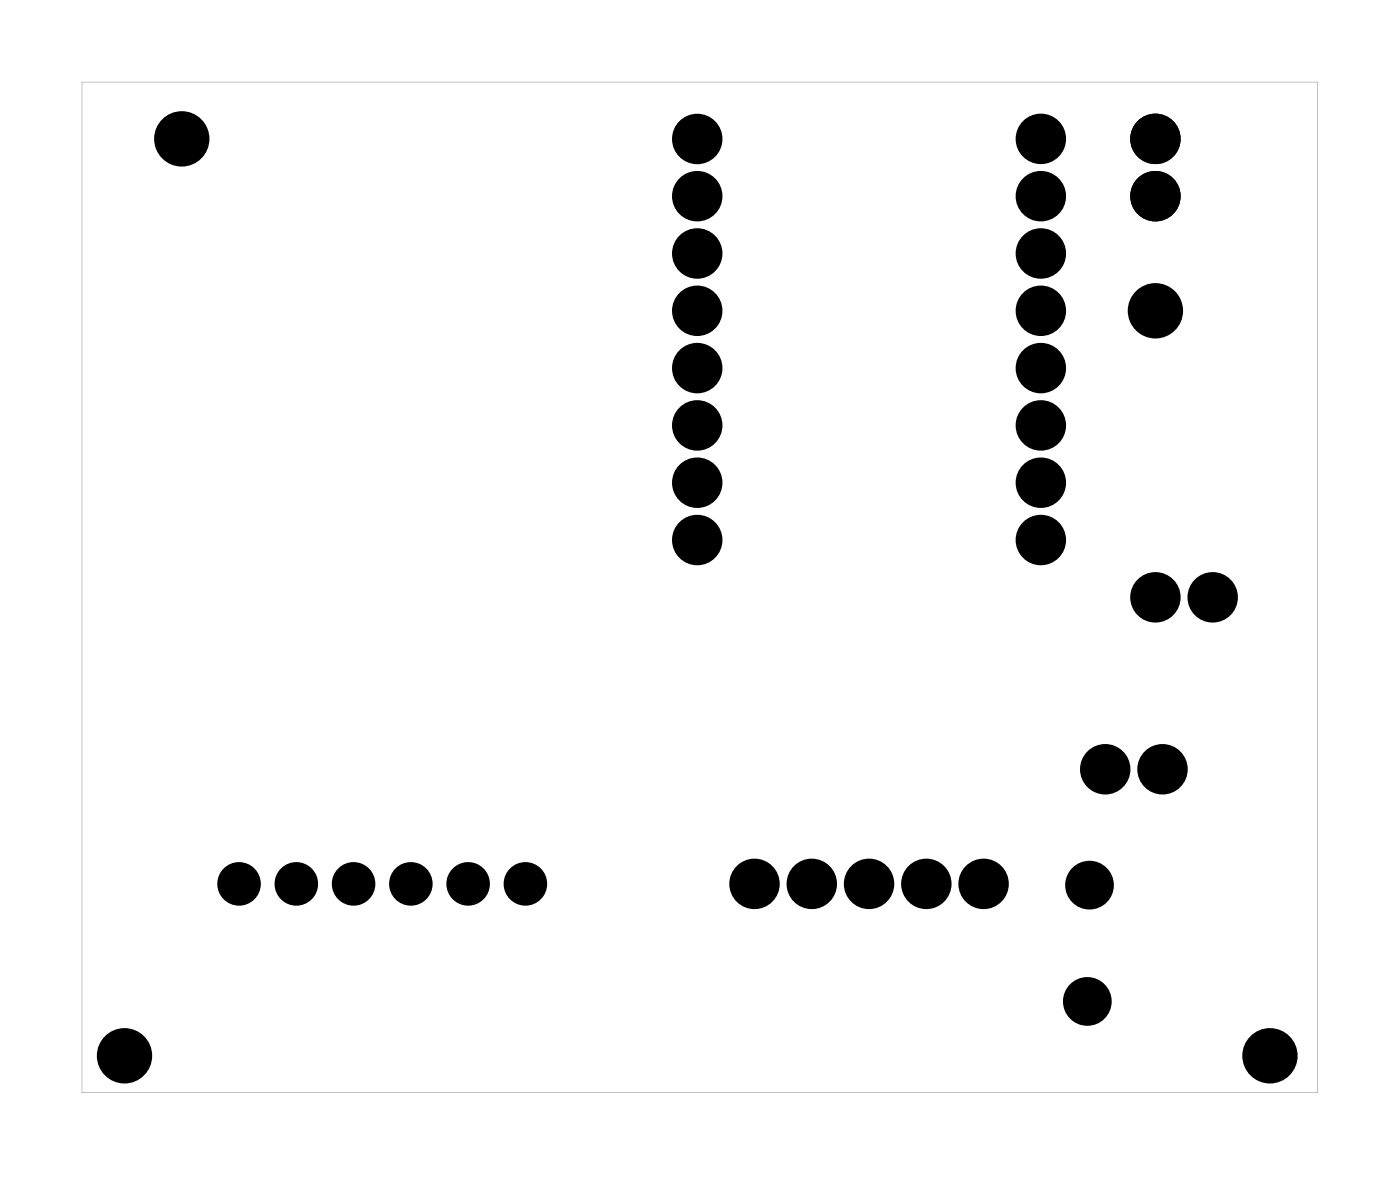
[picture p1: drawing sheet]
<svg xmlns="http://www.w3.org/2000/svg" width="62mm" height="52mm" viewBox="0 0 62 52" stroke-linecap="round" stroke-linejoin="round" font-family="sans-serif">
<g fill="#000">
<path d="M3.6 3.6h54.8v44.8h-54.8zM3.6 3.6v44.8h54.8v-44.8z"/>
<circle cx="10.6" cy="39.2" r=".62"/>
<circle cx="13.1" cy="39.2" r=".62"/>
<circle cx="15.7" cy="39.2" r=".62"/>
<circle cx="18.2" cy="39.2" r=".62"/>
<circle cx="20.8" cy="39.2" r=".62"/>
<circle cx="23.3" cy="39.2" r=".62"/>
</g>
<g fill="#000">
<circle cx="8.1" cy="6.2" r="1.1"/>
<circle cx="30.9" cy="8.7" r=".74"/>
<circle cx="30.9" cy="11.2" r=".74"/>
<circle cx="30.9" cy="6.2" r=".74"/>
<circle cx="30.9" cy="13.8" r=".74"/>
<circle cx="30.9" cy="18.9" r=".74"/>
<circle cx="30.9" cy="16.3" r=".74"/>
<circle cx="46.2" cy="16.3" r=".74"/>
<circle cx="46.2" cy="18.9" r=".74"/>
<circle cx="46.2" cy="11.2" r=".74"/>
<circle cx="46.2" cy="13.8" r=".74"/>
<circle cx="46.2" cy="6.2" r=".74"/>
<circle cx="46.2" cy="8.7" r=".74"/>
<circle cx="51.2" cy="13.8" r="1.1"/>
<circle cx="51.2" cy="6.2" r=".74"/>
<circle cx="51.2" cy="8.7" r=".74"/>
<circle cx="30.9" cy="23.9" r=".74"/>
<circle cx="30.9" cy="21.4" r=".74"/>
<circle cx="33.5" cy="39.2" r=".74"/>
<circle cx="36" cy="39.2" r=".74"/>
<circle cx="38.5" cy="39.2" r=".74"/>
<circle cx="41.1" cy="39.2" r=".74"/>
<circle cx="43.6" cy="39.2" r=".74"/>
<circle cx="46.2" cy="21.4" r=".74"/>
<circle cx="46.2" cy="23.9" r=".74"/>
<circle cx="48.3" cy="39.2" r=".7"/>
<circle cx="49" cy="34.1" r=".74"/>
<circle cx="51.2" cy="26.5" r=".74"/>
<circle cx="51.6" cy="34.1" r=".74"/>
<circle cx="53.8" cy="26.5" r=".74"/>
<circle cx="5.5" cy="46.8" r="1.1"/>
<circle cx="48.2" cy="44.4" r=".7"/>
<circle cx="56.3" cy="46.8" r="1.1"/>
</g>
<g fill="none" stroke="#000" stroke-width=".76" stroke-linecap="butt">
<circle cx="30.9" cy="8.7" r=".74"/>
<circle cx="30.9" cy="11.2" r=".74"/>
<circle cx="30.9" cy="6.2" r=".74"/>
<circle cx="30.9" cy="16.3" r=".74"/>
<circle cx="30.9" cy="18.9" r=".74"/>
<circle cx="30.9" cy="13.8" r=".74"/>
<circle cx="46.2" cy="18.9" r=".74"/>
<circle cx="46.2" cy="13.8" r=".74"/>
<circle cx="46.2" cy="16.3" r=".74"/>
<circle cx="46.2" cy="8.7" r=".74"/>
<circle cx="46.2" cy="11.2" r=".74"/>
<circle cx="46.2" cy="6.2" r=".74"/>
<circle cx="51.2" cy="6.2" r=".74"/>
<circle cx="51.2" cy="8.7" r=".74"/>
<circle cx="30.9" cy="23.9" r=".74"/>
<circle cx="30.9" cy="21.4" r=".74"/>
<circle cx="33.5" cy="39.2" r=".74"/>
<circle cx="36" cy="39.2" r=".74"/>
<circle cx="38.5" cy="39.2" r=".74"/>
<circle cx="41.1" cy="39.2" r=".74"/>
<circle cx="43.6" cy="39.2" r=".74"/>
<circle cx="46.2" cy="23.9" r=".74"/>
<circle cx="46.2" cy="21.4" r=".74"/>
<circle cx="48.3" cy="39.2" r=".7"/>
<circle cx="49" cy="34.1" r=".74"/>
<circle cx="51.2" cy="26.5" r=".74"/>
<circle cx="51.6" cy="34.1" r=".74"/>
<circle cx="53.8" cy="26.5" r=".74"/>
<circle cx="48.2" cy="44.4" r=".7"/>
</g>
<g fill="none" stroke="#000" stroke-width=".69" stroke-linecap="butt">
<circle cx="10.6" cy="39.2" r=".62"/>
<circle cx="13.1" cy="39.2" r=".62"/>
<circle cx="15.7" cy="39.2" r=".62"/>
<circle cx="18.2" cy="39.2" r=".62"/>
<circle cx="20.8" cy="39.2" r=".62"/>
<circle cx="23.3" cy="39.2" r=".62"/>
</g>
<g fill="none" stroke="#000" stroke-width=".25">
<circle cx="8.1" cy="6.2" r="1.1"/>
<circle cx="51.2" cy="13.8" r="1.1"/>
<circle cx="5.5" cy="46.8" r="1.1"/>
<circle cx="56.3" cy="46.8" r="1.1"/>
</g>
</svg>
